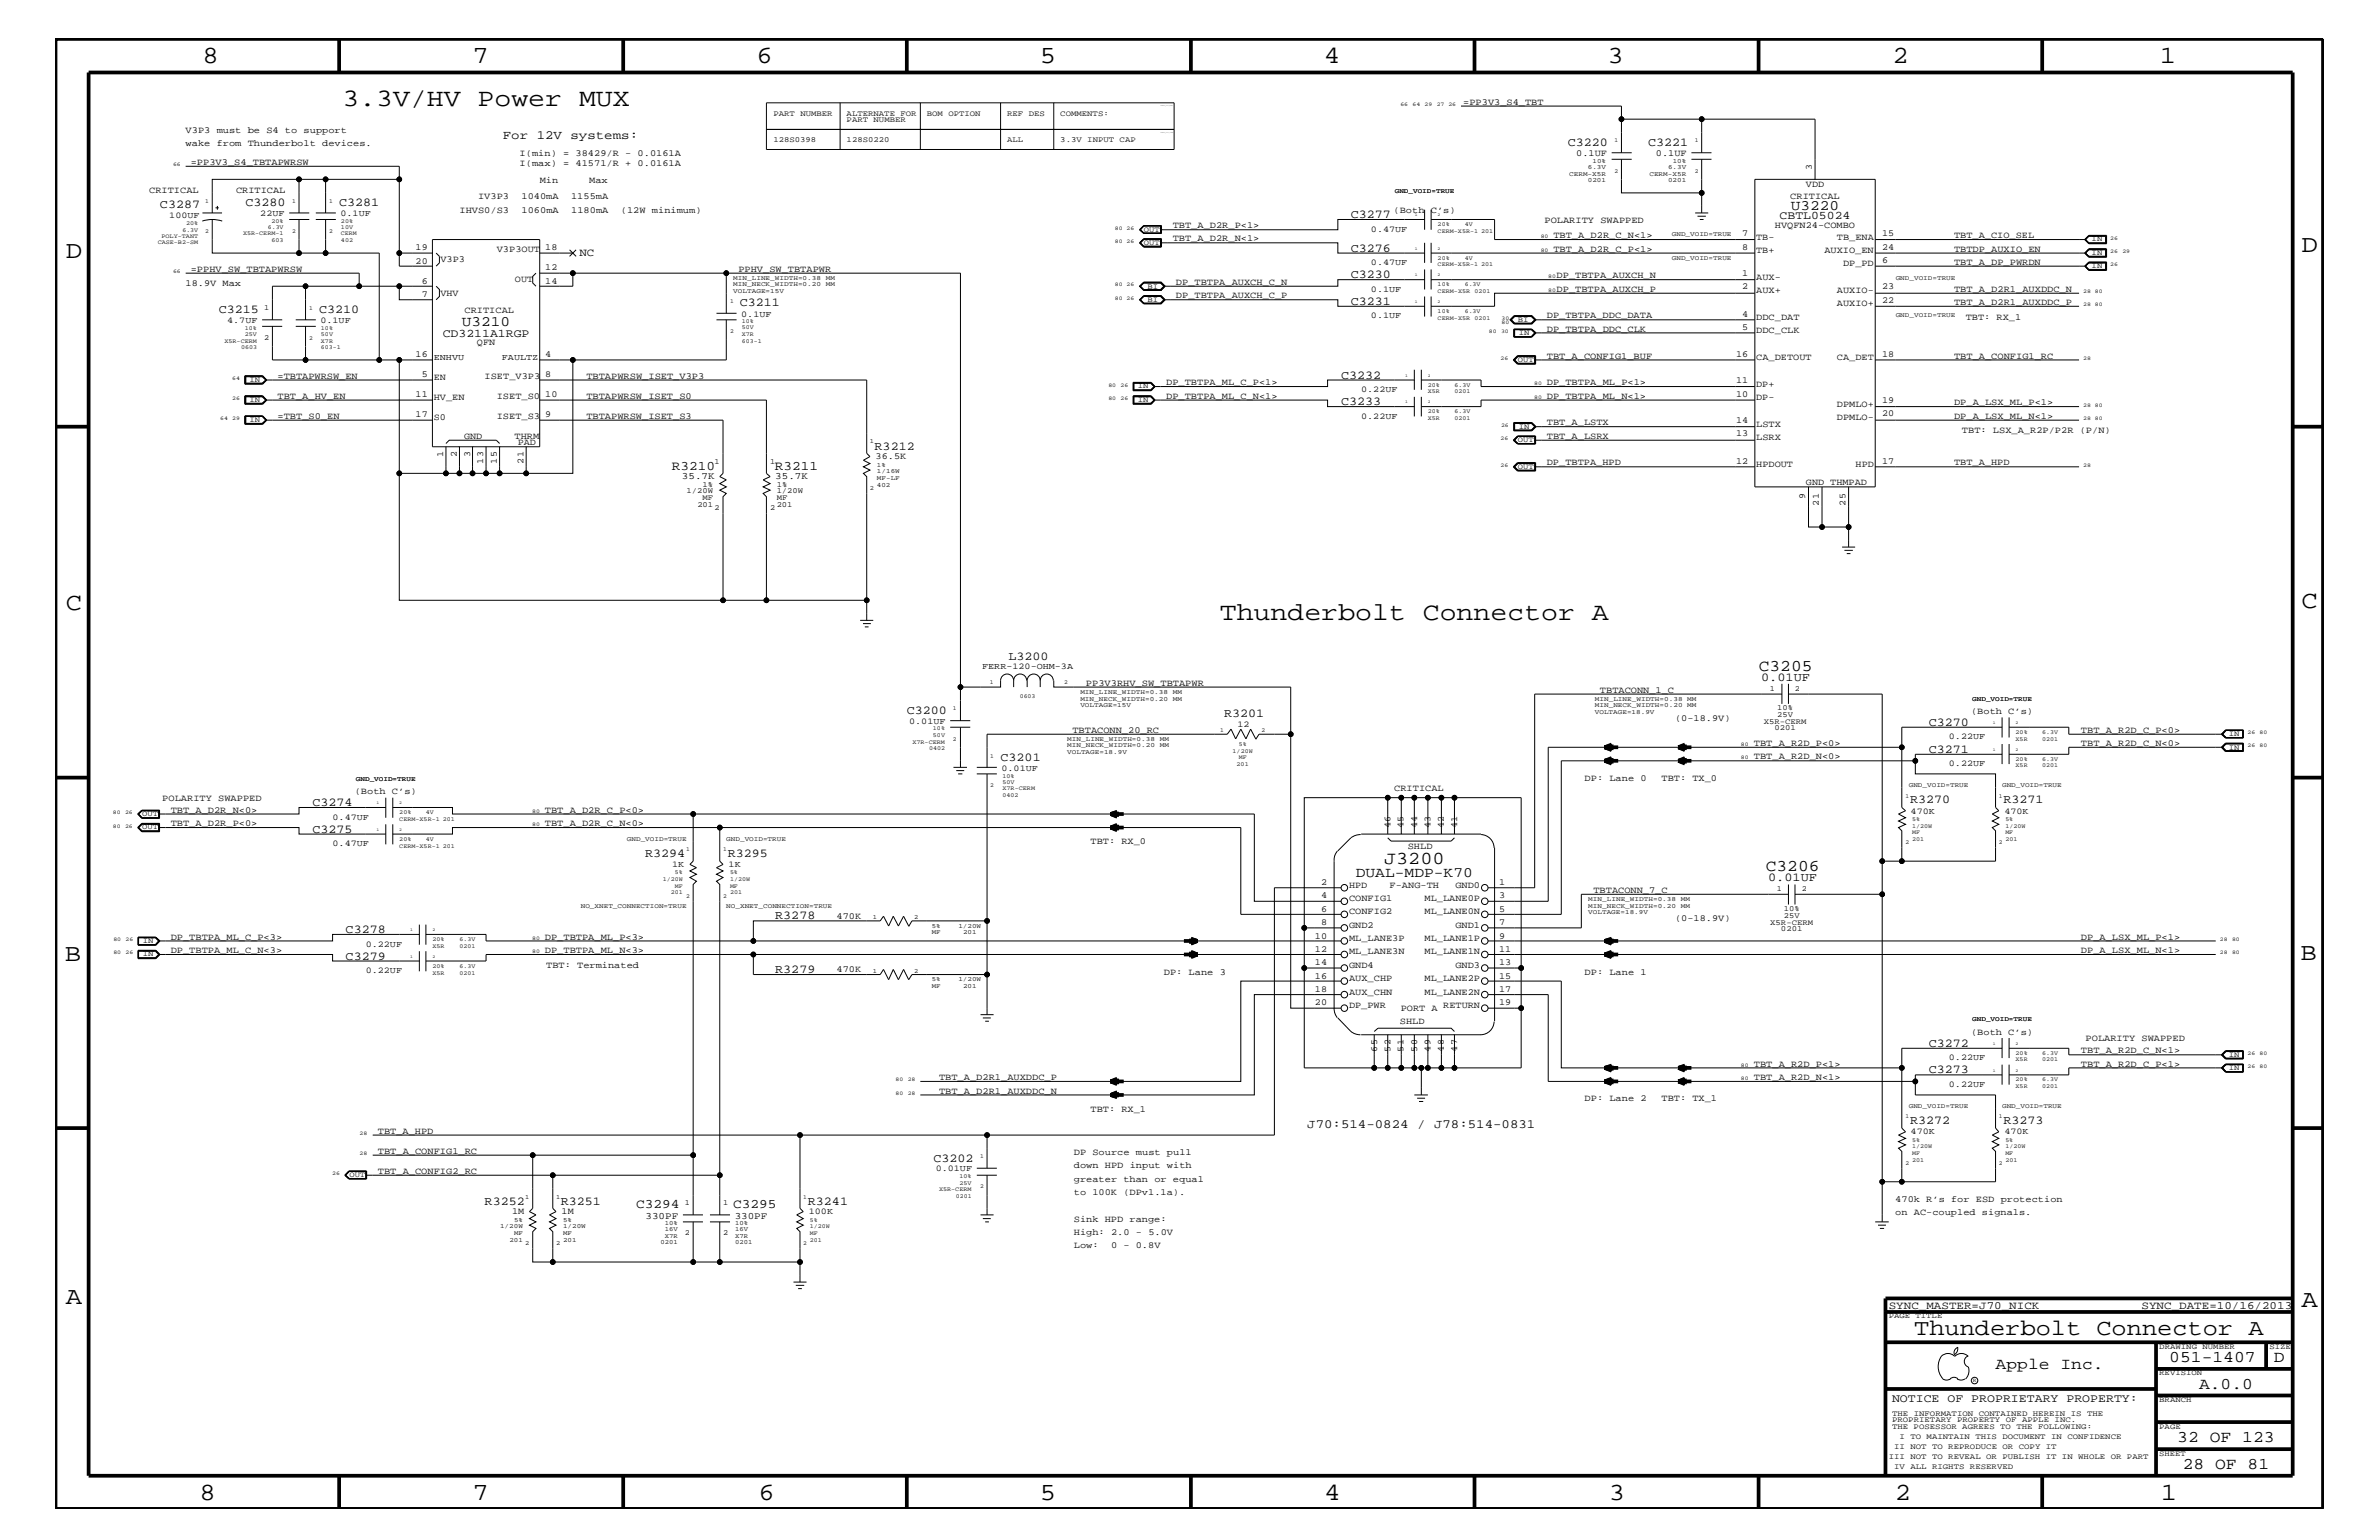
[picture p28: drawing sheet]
<svg xmlns="http://www.w3.org/2000/svg" width="432mm" height="279mm" viewBox="0 0 432 279" stroke-linecap="round" stroke-linejoin="round" font-family="sans-serif">
<defs><g id="words">
<g font-size="4.6">
<text x="62.1" y="19.2">3.3V/HV Power MUX</text>
<text x="221.4" y="112.6">Thunderbolt Connector A</text>
</g>
<g font-size="4.5">
<text x="36.7" y="11.5">8</text>
<text x="85.8" y="11.5">7</text>
<text x="137.3" y="11.5">6</text>
<text x="188.7" y="11.5">5</text>
<text x="240.3" y="11.5">4</text>
<text x="291.8" y="11.5">3</text>
<text x="343.5" y="11.5">2</text>
<text x="392" y="11.5">1</text>
<text x="11.9" y="46.8">D</text>
<text x="417.7" y="45.7">D</text>
<text x="11.9" y="110.6">C</text>
<text x="417.7" y="110.3">C</text>
<text x="11.8" y="174.3">B</text>
<text x="417.6" y="174.2">B</text>
<text x="11.9" y="236.7">A</text>
<text x="417.7" y="237.1">A</text>
<text x="36.2" y="272.1">8</text>
<text x="85.8" y="272.1">7</text>
<text x="137.7" y="272.1">6</text>
<text x="188.7" y="272.1">5</text>
<text x="240.4" y="272.1">4</text>
<text x="292" y="272.1">3</text>
<text x="343.9" y="272.1">2</text>
<text x="392.2" y="272.1">1</text>
</g>
<text font-size="4.1" x="347.4" y="242.3">Thunderbolt Connector A</text>
<text font-size="3.3" x="251.2" y="156.8">J3200</text>
<g font-size="3">
<text x="319.2" y="121.7">C3205</text>
<text x="320.5" y="158">C3206</text>
<text x="362.2" y="248.4">Apple Inc.</text>
<text x="393.7" y="247.1">051-1407</text>
<text x="399.2" y="252">A.0.0</text>
<text x="412.7" y="247.1">D</text>
<text x="395.2" y="261.6">32 OF 123</text>
<text x="396.2" y="266.6">28 OF 81</text>
</g>
<g font-size="2.6">
<text x="325" y="38">U3220</text>
<text x="83.8" y="59.2">U3210</text>
<text x="246.1" y="159.2">DUAL-MDP-K70</text>
</g>
<g font-size="2.4">
<text x="121.9" y="85.2">R3210</text>
<text x="140.6" y="85.2">R3211</text>
<text x="115.5" y="219.2">C3294</text>
<text x="133.1" y="219.2">C3295</text>
</g>
<g font-size="2.3">
<text x="91.3" y="25.3">For 12V systems:</text>
<text x="237.3" y="204.7">J70:514-0824 / J78:514-0831</text>
</g>
<g font-size="2.2">
<text x="284.6" y="26.5">C3220</text>
<text x="299.1" y="26.5">C3221</text>
<text x="29" y="37.8">C3287</text>
<text x="44.5" y="37.4">C3280</text>
<text x="61.6" y="37.4">C3281</text>
<text x="245.2" y="39.6">C3277</text>
<text x="245.2" y="45.7">C3276</text>
<text x="245.2" y="50.5">C3230</text>
<text x="39.7" y="56.8">C3215</text>
<text x="57.9" y="56.8">C3210</text>
<text x="134.3" y="55.6">C3211</text>
<text x="245.2" y="55.3">C3231</text>
<text x="243.4" y="68.7">C3232</text>
<text x="243.4" y="73.5">C3233</text>
<text x="158.7" y="81.6">R3212</text>
<text x="183" y="119.7">L3200</text>
<text x="319.7" y="123.5">0.01UF</text>
<text x="164.6" y="129.6">C3200</text>
<text x="222.2" y="130.2">R3201</text>
<text x="350.1" y="131.7">C3270</text>
<text x="350.1" y="136.6">C3271</text>
<text x="181.6" y="138">C3201</text>
<text x="56.7" y="146.2">C3274</text>
<text x="346.7" y="145.7">R3270</text>
<text x="363.6" y="145.7">R3271</text>
<text x="56.7" y="151.1">C3275</text>
<text x="117.1" y="155.5">R3294</text>
<text x="132.1" y="155.5">R3295</text>
<text x="320.9" y="159.9">0.01UF</text>
<text x="140.7" y="166.7">R3278</text>
<text x="62.7" y="169.3">C3278</text>
<text x="62.7" y="174.2">C3279</text>
<text x="140.7" y="176.5">R3279</text>
<text x="350.1" y="189.9">C3272</text>
<text x="350.1" y="194.8">C3273</text>
<text x="346.7" y="204">R3272</text>
<text x="363.6" y="204">R3273</text>
<text x="169.4" y="210.8">C3202</text>
<text x="88" y="218.6">R3252</text>
<text x="101.8" y="218.6">R3251</text>
<text x="146.6" y="218.6">R3241</text>
</g>
<g font-size="2.1">
<text x="323" y="39.8">CBTL05024</text>
<text x="80.3" y="61.2">CD3211A1RGP</text>
<text x="343.4" y="254.4">NOTICE OF PROPRIETARY PROPERTY:</text>
</g>
<g font-size="2">
<text x="105.2" y="46.5">NC</text>
<text x="342.8" y="237.4">SYNC_MASTER=J70_NICK</text>
<text x="388.7" y="237.4">SYNC_DATE=10/16/2013</text>
</g>
<g font-size="1.8">
<text x="123.8" y="87">35.7K</text>
<text x="140.7" y="87">35.7K</text>
<text x="117.2" y="221.1">330PF</text>
<text x="133.3" y="221.1">330PF</text>
</g>
<g font-size="1.7">
<text x="265.6" y="19">=PP3V3_S4_TBT</text>
<text x="33.7" y="26.5">wake from Thunderbolt devices.</text>
<text x="33.7" y="24.1">V3P3 must be S4 to support</text>
<text x="34.6" y="29.9">=PP3V3_S4_TBTAPWRSW</text>
<text x="94.3" y="28.3">I(min) = 38429/R - 0.0161A</text>
<text x="286.1" y="28.3">0.1UF</text>
<text x="300.6" y="28.3">0.1UF</text>
<text x="27.1" y="35">CRITICAL</text>
<text x="42.8" y="35">CRITICAL</text>
<text x="94.3" y="30.2">I(max) = 41571/R + 0.0161A</text>
<text x="98" y="33.1">Min</text>
<text x="106.9" y="33.1">Max</text>
<text x="327.8" y="34">VDD</text>
<text x="328.8" y="30.8" transform="rotate(-90 328.8 30.8)">3</text>
<text x="83.4" y="38.6">IHVS0/S3</text>
<text x="86.8" y="36.2">IV3P3</text>
<text x="94.7" y="36.2">1040mA</text>
<text x="94.7" y="38.6">1060mA</text>
<text x="103.7" y="36.2">1155mA</text>
<text x="103.7" y="38.6">1180mA</text>
<text x="112.7" y="38.6">(12W minimum)</text>
<text x="212.9" y="41.4">TBT_A_D2R_P&lt;1&gt;</text>
<text x="252.9" y="38.6">(Both C’s)</text>
<text x="280.3" y="40.4">POLARITY SWAPPED</text>
<text x="322.2" y="41.3">HVQFN24-COMBO</text>
<text x="325" y="36.2">CRITICAL</text>
<text x="75.4" y="45.4">19</text>
<text x="75.4" y="47.9">20</text>
<text x="79.9" y="47.6">V3P3</text>
<text x="90.2" y="45.7">V3P3OUT</text>
<text x="99" y="45.4">18</text>
<text x="212.9" y="43.8">TBT_A_D2R_N&lt;1&gt;</text>
<text x="281.9" y="45.7">TBT_A_D2R_C_P&lt;1&gt;</text>
<text x="281.9" y="43.2">TBT_A_D2R_C_N&lt;1&gt;</text>
<text x="316.2" y="42.9">7</text>
<text x="316.2" y="45.3">8</text>
<text x="318.8" y="45.9">TB+</text>
<text x="318.8" y="43.5">TB-</text>
<text x="331.1" y="45.9">AUXIO_EN</text>
<text x="333.4" y="43.5">TB_ENA</text>
<text x="341.6" y="47.7">6</text>
<text x="341.6" y="45.3">24</text>
<text x="341.6" y="42.9">15</text>
<text x="354.7" y="43.2">TBT_A_CIO_SEL</text>
<text x="354.7" y="45.7">TBTDP_AUXIO_EN</text>
<text x="33.7" y="51.9">18.9V Max</text>
<text x="34.6" y="49.3">=PPHV_SW_TBTAPWRSW</text>
<text x="76.5" y="51.5">6</text>
<text x="76.5" y="53.9">7</text>
<text x="79.9" y="53.6">VHV</text>
<text x="93.5" y="51.3">OUT</text>
<text x="99" y="51.5">14</text>
<text x="99" y="49.1">12</text>
<text x="134" y="49.3">PPHV_SW_TBTAPWR</text>
<text x="213.4" y="51.7">DP_TBTPA_AUXCH_C_N</text>
<text x="282.5" y="52.9">DP_TBTPA_AUXCH_P</text>
<text x="282.5" y="50.5">DP_TBTPA_AUXCH_N</text>
<text x="316.2" y="50.2">1</text>
<text x="316.2" y="52.5">2</text>
<text x="318.8" y="53.2">AUX+</text>
<text x="318.8" y="50.7">AUX-</text>
<text x="333.4" y="53.2">AUXIO-</text>
<text x="334.5" y="48.3">DP_PD</text>
<text x="341.6" y="52.5">23</text>
<text x="354.7" y="48">TBT_A_DP_PWRDN</text>
<text x="354.7" y="52.9">TBT_A_D2R1_AUXDDC_N</text>
<text x="84.3" y="56.8">CRITICAL</text>
<text x="213.4" y="54.1">DP_TBTPA_AUXCH_C_P</text>
<text x="280.8" y="57.8">DP_TBTPA_DDC_DATA</text>
<text x="316.2" y="59.8">5</text>
<text x="316.2" y="57.4">4</text>
<text x="318.8" y="58">DDC_DAT</text>
<text x="333.4" y="55.6">AUXIO+</text>
<text x="341.6" y="55">22</text>
<text x="354.7" y="55.3">TBT_A_D2R1_AUXDDC_P</text>
<text x="356.8" y="58">TBT: RX_1</text>
<text x="75.4" y="64.8">16</text>
<text x="86.6" y="62.6">QFN</text>
<text x="99" y="64.8">4</text>
<text x="280.8" y="60.2">DP_TBTPA_DDC_CLK</text>
<text x="280.8" y="65.1">TBT_A_CONFIG1_BUF</text>
<text x="315.1" y="64.7">16</text>
<text x="318.8" y="65.3">CA_DETOUT</text>
<text x="318.8" y="60.4">DDC_CLK</text>
<text x="333.4" y="65.3">CA_DET</text>
<text x="341.6" y="64.7">18</text>
<text x="354.7" y="65.1">TBT_A_CONFIG1_RC</text>
<text x="50.4" y="68.7">=TBTAPWRSW_EN</text>
<text x="76.5" y="68.4">5</text>
<text x="78.7" y="68.9">EN</text>
<text x="88" y="68.8">ISET_V3P3</text>
<text x="99" y="68.4">8</text>
<text x="106.4" y="68.7">TBTAPWRSW_ISET_V3P3</text>
<text x="211.7" y="69.9">DP_TBTPA_ML_C_P&lt;1&gt;</text>
<text x="280.8" y="69.9">DP_TBTPA_ML_P&lt;1&gt;</text>
<text x="315.1" y="69.5">11</text>
<text x="315.1" y="72">10</text>
<text x="318.8" y="70.1">DP+</text>
<text x="50.4" y="76">=TBT_S0_EN</text>
<text x="50.4" y="72.3">TBT_A_HV_EN</text>
<text x="75.4" y="72.1">11</text>
<text x="75.4" y="75.7">17</text>
<text x="78.7" y="72.6">HV_EN</text>
<text x="78.7" y="76.2">S0</text>
<text x="90.2" y="72.4">ISET_S0</text>
<text x="90.2" y="76.1">ISET_S3</text>
<text x="99" y="72.1">10</text>
<text x="99" y="75.7">9</text>
<text x="106.4" y="72.3">TBTAPWRSW_ISET_S0</text>
<text x="106.4" y="76">TBTAPWRSW_ISET_S3</text>
<text x="211.7" y="72.3">DP_TBTPA_ML_C_N&lt;1&gt;</text>
<text x="280.8" y="72.3">DP_TBTPA_ML_N&lt;1&gt;</text>
<text x="280.8" y="77.2">TBT_A_LSTX</text>
<text x="315.1" y="76.8">14</text>
<text x="318.8" y="77.4">LSTX</text>
<text x="318.8" y="72.6">DP-</text>
<text x="333.4" y="73.8">DPMLO+</text>
<text x="333.4" y="76.2">DPMLO-</text>
<text x="341.6" y="73.2">19</text>
<text x="341.6" y="75.6">20</text>
<text x="354.7" y="73.5">DP_A_LSX_ML_P&lt;1&gt;</text>
<text x="354.7" y="76">DP_A_LSX_ML_N&lt;1&gt;</text>
<text x="80.4" y="83" transform="rotate(-90 80.4 83)">1</text>
<text x="82.9" y="83" transform="rotate(-90 82.9 83)">2</text>
<text x="84.2" y="79.6">GND</text>
<text x="85.3" y="83" transform="rotate(-90 85.3 83)">3</text>
<text x="93.4" y="79.6">THRM</text>
<text x="94" y="80.8">PAD</text>
<text x="158.9" y="83.3">36.5K</text>
<text x="280.8" y="79.6">TBT_A_LSRX</text>
<text x="315.1" y="79.2">13</text>
<text x="318.8" y="79.9">LSRX</text>
<text x="356.1" y="78.6">TBT: LSX_A_R2P/P2R (P/N)</text>
<text x="87.7" y="84.1" transform="rotate(-90 87.7 84.1)">13</text>
<text x="90.2" y="84.1" transform="rotate(-90 90.2 84.1)">15</text>
<text x="95" y="84.1" transform="rotate(-90 95 84.1)">21</text>
<text x="280.8" y="84.4">DP_TBTPA_HPD</text>
<text x="315.1" y="84.1">12</text>
<text x="318.8" y="84.7">HPDOUT</text>
<text x="327.8" y="88.1">GND THMPAD</text>
<text x="336.8" y="84.7">HPD</text>
<text x="341.6" y="84.1">17</text>
<text x="354.7" y="84.4">TBT_A_HPD</text>
<text x="327.7" y="90.6" transform="rotate(-90 327.7 90.6)">9</text>
<text x="330.1" y="91.7" transform="rotate(-90 330.1 91.7)">21</text>
<text x="334.9" y="91.7" transform="rotate(-90 334.9 91.7)">25</text>
<text x="197.1" y="124.4">PP3V3RHV_SW_TBTAPWR</text>
<text x="290.4" y="125.7">TBTACONN_1_C</text>
<text x="304" y="130.8">(0-18.9V)</text>
<text x="357.8" y="129.6">(Both C’s)</text>
<text x="194.6" y="133">TBTACONN_20_RC</text>
<text x="318.3" y="135.3">TBT_A_R2D_P&lt;0&gt;</text>
<text x="318.3" y="137.8">TBT_A_R2D_N&lt;0&gt;</text>
<text x="377.7" y="133">TBT_A_R2D_C_P&lt;0&gt;</text>
<text x="377.7" y="135.3">TBT_A_R2D_C_N&lt;0&gt;</text>
<text x="253.1" y="143.5">CRITICAL</text>
<text x="287.6" y="141.7">DP: Lane 0</text>
<text x="301.6" y="141.7">TBT: TX_0</text>
<text x="29.5" y="145.3">POLARITY SWAPPED</text>
<text x="31" y="147.5">TBT_A_D2R_N&lt;0&gt;</text>
<text x="31" y="149.9">TBT_A_D2R_P&lt;0&gt;</text>
<text x="64.4" y="144">(Both C’s)</text>
<text x="98.9" y="149.9">TBT_A_D2R_C_N&lt;0&gt;</text>
<text x="98.9" y="147.5">TBT_A_D2R_C_P&lt;0&gt;</text>
<text x="198" y="153.2">TBT: RX_0</text>
<text x="252.4" y="150.2" transform="rotate(-90 252.4 150.2)">46</text>
<text x="254.8" y="150.2" transform="rotate(-90 254.8 150.2)">45</text>
<text x="255.5" y="154">SHLD</text>
<text x="257.2" y="150.2" transform="rotate(-90 257.2 150.2)">44</text>
<text x="259.7" y="150.2" transform="rotate(-90 259.7 150.2)">43</text>
<text x="262" y="150.2" transform="rotate(-90 262 150.2)">42</text>
<text x="264.5" y="150.2" transform="rotate(-90 264.5 150.2)">41</text>
<text x="239.8" y="160.6">2</text>
<text x="244.9" y="161.1">HPD</text>
<text x="252.2" y="161.1">F-ANG-TH</text>
<text x="264.2" y="161.1">GND0</text>
<text x="272.1" y="160.6">1</text>
<text x="289.2" y="162">TBTACONN_7_C</text>
<text x="151.8" y="166.7">470K</text>
<text x="239.8" y="163">4</text>
<text x="239.8" y="165.4">6</text>
<text x="239.8" y="167.8">8</text>
<text x="244.9" y="163.5">CONFIG1</text>
<text x="244.9" y="165.9">CONFIG2</text>
<text x="258.6" y="163.5">ML_LANE0P</text>
<text x="258.6" y="165.9">ML_LANE0N</text>
<text x="272.1" y="167.8">7</text>
<text x="272.1" y="165.4">5</text>
<text x="272.1" y="163">3</text>
<text x="304" y="167.1">(0-18.9V)</text>
<text x="31" y="170.5">DP_TBTPA_ML_C_P&lt;3&gt;</text>
<text x="31" y="172.9">DP_TBTPA_ML_C_N&lt;3&gt;</text>
<text x="98.9" y="170.5">DP_TBTPA_ML_P&lt;3&gt;</text>
<text x="98.9" y="172.9">DP_TBTPA_ML_N&lt;3&gt;</text>
<text x="238.7" y="170.3">10</text>
<text x="238.7" y="172.7">12</text>
<text x="244.9" y="168.3">GND2</text>
<text x="244.9" y="173.2">ML_LANE3N</text>
<text x="244.9" y="170.7">ML_LANE3P</text>
<text x="258.6" y="173.2">ML_LANE1N</text>
<text x="258.6" y="170.7">ML_LANE1P</text>
<text x="264.2" y="168.3">GND1</text>
<text x="272.1" y="172.7">11</text>
<text x="272.1" y="170.3">9</text>
<text x="377.7" y="172.9">DP_A_LSX_ML_N&lt;1&gt;</text>
<text x="377.7" y="170.5">DP_A_LSX_ML_P&lt;1&gt;</text>
<text x="99.1" y="175.6">TBT: Terminated</text>
<text x="151.8" y="176.3">470K</text>
<text x="211.2" y="176.8">DP: Lane 3</text>
<text x="238.7" y="175.1">14</text>
<text x="238.7" y="179.9">18</text>
<text x="238.7" y="177.6">16</text>
<text x="244.9" y="175.6">GND4</text>
<text x="244.9" y="178">AUX_CHP</text>
<text x="258.6" y="178">ML_LANE2P</text>
<text x="264.2" y="175.6">GND3</text>
<text x="272.1" y="175.1">13</text>
<text x="272.1" y="179.9">17</text>
<text x="272.1" y="177.6">15</text>
<text x="287.6" y="176.8">DP: Lane 1</text>
<text x="238.7" y="182.4">20</text>
<text x="244.9" y="182.9">DP_PWR</text>
<text x="244.9" y="180.5">AUX_CHN</text>
<text x="254.1" y="185.7">SHLD</text>
<text x="254.3" y="183.5">PORT A</text>
<text x="258.6" y="180.5">ML_LANE2N</text>
<text x="262" y="182.9">RETURN</text>
<text x="272.1" y="182.4">19</text>
<text x="249.9" y="190.8" transform="rotate(-90 249.9 190.8)">65</text>
<text x="252.4" y="190.8" transform="rotate(-90 252.4 190.8)">52</text>
<text x="254.8" y="190.8" transform="rotate(-90 254.8 190.8)">51</text>
<text x="257.2" y="190.8" transform="rotate(-90 257.2 190.8)">50</text>
<text x="259.7" y="190.8" transform="rotate(-90 259.7 190.8)">49</text>
<text x="262" y="190.8" transform="rotate(-90 262 190.8)">48</text>
<text x="264.5" y="190.8" transform="rotate(-90 264.5 190.8)">47</text>
<text x="357.8" y="187.7">(Both C’s)</text>
<text x="377.7" y="191.1">TBT_A_R2D_C_N&lt;1&gt;</text>
<text x="378.5" y="188.9">POLARITY SWAPPED</text>
<text x="170.4" y="195.9">TBT_A_D2R1_AUXDDC_P</text>
<text x="318.3" y="193.6">TBT_A_R2D_P&lt;1&gt;</text>
<text x="318.3" y="195.9">TBT_A_R2D_N&lt;1&gt;</text>
<text x="377.7" y="193.6">TBT_A_R2D_C_P&lt;1&gt;</text>
<text x="170.4" y="198.4">TBT_A_D2R1_AUXDDC_N</text>
<text x="198" y="201.7">TBT: RX_1</text>
<text x="287.6" y="199.8">DP: Lane 2</text>
<text x="301.6" y="199.8">TBT: TX_1</text>
<text x="68.6" y="209.3">TBT_A_CONFIG1_RC</text>
<text x="68.6" y="205.7">TBT_A_HPD</text>
<text x="194.9" y="209.6">DP Source must pull</text>
<text x="68.6" y="213">TBT_A_CONFIG2_RC</text>
<text x="194.9" y="214.4">greater than or equal</text>
<text x="194.9" y="211.9">down HPD input with</text>
<text x="93" y="220.3">1M</text>
<text x="101.9" y="220.3">1M</text>
<text x="194.9" y="216.9">to 100K (DPv1.1a).</text>
<text x="194.9" y="221.7">Sink HPD range:</text>
<text x="344" y="220.4">on AC-coupled signals.</text>
<text x="344" y="218">470k R’s for ESD protection</text>
<text x="194.9" y="224.1">High: 2.0 - 5.0V</text>
<text x="194.9" y="226.5">Low:</text>
<text x="201.7" y="226.5">0 - 0.8V</text>
</g>
<g font-size="1.6">
<text x="30.7" y="39.5">100UF</text>
<text x="47.2" y="39.2">22UF</text>
<text x="61.8" y="39.2">0.1UF</text>
<text x="248.8" y="42">0.47UF</text>
<text x="248.8" y="48">0.47UF</text>
<text x="248.8" y="52.9">0.1UF</text>
<text x="41.2" y="58.6">4.7UF</text>
<text x="58.2" y="58.6">0.1UF</text>
<text x="134.5" y="57.4">0.1UF</text>
<text x="248.8" y="57.8">0.1UF</text>
<text x="78.7" y="65.3">ENHVU</text>
<text x="91.1" y="65.3">FAULTZ</text>
<text x="247.1" y="71.1">0.22UF</text>
<text x="247.1" y="76">0.22UF</text>
<text x="178.3" y="121.4">FERR-120-OHM-3A</text>
<text x="165" y="131.3">0.01UF</text>
<text x="224.6" y="131.9">12</text>
<text x="353.7" y="134.1">0.22UF</text>
<text x="181.8" y="139.8">0.01UF</text>
<text x="353.7" y="139">0.22UF</text>
<text x="60.4" y="148.7">0.47UF</text>
<text x="346.8" y="147.6">470K</text>
<text x="363.8" y="147.6">470K</text>
<text x="60.4" y="153.5">0.47UF</text>
<text x="122" y="157.3">1K</text>
<text x="132.2" y="157.3">1K</text>
<text x="66.4" y="171.7">0.22UF</text>
<text x="66.4" y="176.6">0.22UF</text>
<text x="353.7" y="192.3">0.22UF</text>
<text x="353.7" y="197.2">0.22UF</text>
<text x="346.8" y="205.8">470K</text>
<text x="363.8" y="205.8">470K</text>
<text x="169.8" y="212.5">0.01UF</text>
<text x="146.8" y="220.3">100K</text>
</g>
<g font-size="1.4">
<text x="140.4" y="21">PART NUMBER</text>
<text x="153.7" y="22.2">PART NUMBER</text>
<text x="153.7" y="21">ALTERNATE FOR</text>
<text x="168.2" y="21">BOM OPTION</text>
<text x="182.8" y="21">REF DES</text>
<text x="192.4" y="21">COMMENTS:</text>
<text x="140.4" y="25.9">128S0398</text>
<text x="153.7" y="25.9">128S0220</text>
<text x="182.8" y="25.9">ALL</text>
<text x="192.4" y="25.9">3.3V INPUT CAP</text>
<text x="207.6" y="44.4">OUT</text>
<text x="207.6" y="42">OUT</text>
<text x="379.6" y="43.8">IN</text>
<text x="379.6" y="46.3">IN</text>
<text x="208.3" y="52.4">BI</text>
<text x="379.6" y="48.7">IN</text>
<text x="47.9" y="56.2">1</text>
<text x="208.3" y="54.7">BI</text>
<text x="275.5" y="58.4">BI</text>
<text x="47.9" y="61.7">2</text>
<text x="275.5" y="65.6">OUT</text>
<text x="275.7" y="60.8">IN</text>
<text x="45.3" y="69.3">IN</text>
<text x="206.5" y="70.5">IN</text>
<text x="45.3" y="72.9">IN</text>
<text x="45.3" y="76.6">IN</text>
<text x="206.5" y="72.9">IN</text>
<text x="275.7" y="77.8">IN</text>
<text x="275.5" y="80.2">OUT</text>
<text x="124.6" y="89.5">1/20W</text>
<text x="127.5" y="88.3">1%</text>
<text x="129.7" y="84.1">1</text>
<text x="139.8" y="84.1">1</text>
<text x="141" y="89.5">1/20W</text>
<text x="141" y="88.3">1%</text>
<text x="275.5" y="85">OUT</text>
<text x="126.6" y="92">201</text>
<text x="127.5" y="90.7">MF</text>
<text x="129.7" y="92.6">2</text>
<text x="139.8" y="92.6">2</text>
<text x="141" y="90.7">MF</text>
<text x="141" y="92">201</text>
<text x="321.2" y="125.3">1</text>
<text x="325.8" y="125.3">2</text>
<text x="320.1" y="131.3">X5R-CERM</text>
<text x="322.6" y="130.2">25V</text>
<text x="322.6" y="128.9">10%</text>
<text x="322.1" y="132.5">0201</text>
<text x="404.5" y="133.5">IN</text>
<text x="404.5" y="136">IN</text>
<text x="25.8" y="148.1">OUT</text>
<text x="25.8" y="150.5">OUT</text>
<text x="322.5" y="161.7">1</text>
<text x="327.1" y="161.7">2</text>
<text x="321.3" y="167.8">X5R-CERM</text>
<text x="323.8" y="165.3">10%</text>
<text x="323.8" y="166.5">25V</text>
<text x="25.9" y="171.1">IN</text>
<text x="25.9" y="173.5">IN</text>
<text x="323.3" y="168.9">0201</text>
<text x="404.5" y="191.7">IN</text>
<text x="404.5" y="194.2">IN</text>
<text x="63.4" y="213.6">OUT</text>
<text x="124.3" y="218.6">1</text>
<text x="131.2" y="218.6">1</text>
<text x="124.3" y="224.1">2</text>
<text x="131.2" y="224.1">2</text>
<text x="342.8" y="239.2">PAGE TITLE</text>
<text x="391.9" y="244.7">DRAWING NUMBER</text>
<text x="411.9" y="244.7">SIZE</text>
<text x="391.9" y="249.5">REVISION</text>
<text x="343.4" y="256.8">THE INFORMATION CONTAINED HEREIN IS THE</text>
<text x="391.9" y="254.4">BRANCH</text>
<text x="343.4" y="258">PROPRIETARY PROPERTY OF APPLE INC.</text>
<text x="343.4" y="259.3">THE POSESSOR AGREES TO THE FOLLOWING:</text>
<text x="343.8" y="262.9">II NOT TO REPRODUCE OR COPY IT</text>
<text x="344.8" y="261.1">I TO MAINTAIN THIS DOCUMENT IN CONFIDENCE</text>
<text x="391.9" y="259.3">PAGE</text>
<text x="342.8" y="264.7">III NOT TO REVEAL OR PUBLISH IT IN WHOLE OR PART</text>
<text x="343.8" y="266.6">IV ALL RIGHTS RESERVED</text>
<text x="391.9" y="264.1">SHEET</text>
</g>
<g font-size="1.2">
<text x="289.1" y="29.5">10%</text>
<text x="303.6" y="29.5">10%</text>
<text x="253.2" y="35">GND_VOID=TRUE</text>
<text x="284.8" y="31.9">CERM-X5R</text>
<text x="288.2" y="33">0201</text>
<text x="288.2" y="30.6">6.3V</text>
<text x="299.4" y="31.9">CERM-X5R</text>
<text x="302.8" y="33">0201</text>
<text x="302.8" y="30.6">6.3V</text>
<text x="303.4" y="47.1">GND_VOID=TRUE</text>
<text x="303.4" y="42.9">GND_VOID=TRUE</text>
<text x="133.1" y="51.9">MIN_NECK_WIDTH=0.20</text>
<text x="133.1" y="50.7">MIN_LINE_WIDTH=0.38</text>
<text x="133.1" y="53.2">VOLTAGE=15V</text>
<text x="149.9" y="51.9">MM</text>
<text x="149.9" y="50.7">MM</text>
<text x="344.1" y="50.7">GND_VOID=TRUE</text>
<text x="344.1" y="57.4">GND_VOID=TRUE</text>
<text x="157.9" y="80.5">1</text>
<text x="157.9" y="88.9">2</text>
<text x="159.2" y="88.3">402</text>
<text x="159.2" y="87.1">MF-LF</text>
<text x="159.2" y="84.7">1%</text>
<text x="159.2" y="85.9">1/16W</text>
<text x="196.1" y="125.9">MIN_LINE_WIDTH=0.38</text>
<text x="212.9" y="125.9">MM</text>
<text x="196.1" y="127.1">MIN_NECK_WIDTH=0.20</text>
<text x="196.1" y="128.3">VOLTAGE=15V</text>
<text x="212.9" y="127.1">MM</text>
<text x="289.5" y="128.3">MIN_NECK_WIDTH=0.20</text>
<text x="289.5" y="127.1">MIN_LINE_WIDTH=0.38</text>
<text x="289.5" y="129.6">VOLTAGE=18.9V</text>
<text x="306.3" y="128.3">MM</text>
<text x="306.3" y="127.1">MM</text>
<text x="358" y="127.1">GND_VOID=TRUE</text>
<text x="193.7" y="136.8">VOLTAGE=18.9V</text>
<text x="193.7" y="134.4">MIN_LINE_WIDTH=0.38</text>
<text x="193.7" y="135.6">MIN_NECK_WIDTH=0.20</text>
<text x="210.5" y="134.4">MM</text>
<text x="210.5" y="135.6">MM</text>
<text x="64.6" y="141.7">GND_VOID=TRUE</text>
<text x="346.5" y="142.9">GND_VOID=TRUE</text>
<text x="363.4" y="142.9">GND_VOID=TRUE</text>
<text x="113.8" y="152.6">GND_VOID=TRUE</text>
<text x="131.8" y="152.6">GND_VOID=TRUE</text>
<text x="105.4" y="164.7">NO_XNET_CONNECTION=TRUE</text>
<text x="131.8" y="164.7">NO_XNET_CONNECTION=TRUE</text>
<text x="158.4" y="166.7">1</text>
<text x="165.9" y="166.7">2</text>
<text x="288.3" y="164.7">MIN_NECK_WIDTH=0.20</text>
<text x="288.3" y="165.9">VOLTAGE=18.9V</text>
<text x="288.3" y="163.5">MIN_LINE_WIDTH=0.38</text>
<text x="305.1" y="164.7">MM</text>
<text x="305.1" y="163.5">MM</text>
<text x="169.1" y="168.3">5%</text>
<text x="169.1" y="169.5">MF</text>
<text x="173.9" y="168.3">1/20W</text>
<text x="174.8" y="169.5">201</text>
<text x="158.4" y="176.5">1</text>
<text x="165.9" y="176.5">2</text>
<text x="169.1" y="178">5%</text>
<text x="169.1" y="179.3">MF</text>
<text x="173.9" y="178">1/20W</text>
<text x="174.8" y="179.3">201</text>
<text x="358" y="185.3">GND_VOID=TRUE</text>
<text x="346.5" y="201">GND_VOID=TRUE</text>
<text x="363.4" y="201">GND_VOID=TRUE</text>
<text x="93.3" y="221.7">5%</text>
<text x="95.3" y="217.5">1</text>
<text x="100.9" y="217.5">1</text>
<text x="102.2" y="221.7">5%</text>
<text x="90.8" y="222.9">1/20W</text>
<text x="92.5" y="225.3">201</text>
<text x="93.3" y="224.1">MF</text>
<text x="95.3" y="225.9">2</text>
<text x="100.9" y="225.9">2</text>
<text x="102.2" y="225.3">201</text>
<text x="102.2" y="224.1">MF</text>
<text x="102.2" y="222.9">1/20W</text>
<text x="119.9" y="225.7">0201</text>
<text x="120.6" y="224.6">X7R</text>
<text x="120.6" y="223.4">16V</text>
<text x="120.6" y="222.3">10%</text>
<text x="133.4" y="224.6">X7R</text>
<text x="133.4" y="223.4">16V</text>
<text x="133.4" y="222.3">10%</text>
<text x="133.4" y="225.7">0201</text>
</g>
<g font-size="1.1">
<text x="293" y="25.9">1</text>
<text x="307.6" y="25.9">1</text>
<text x="293" y="31.4">2</text>
<text x="307.6" y="31.4">2</text>
<text x="33.8" y="40.8">20%</text>
<text x="37.3" y="36.8">1</text>
<text x="48.6" y="41.5">6.3V</text>
<text x="49.3" y="40.4">20%</text>
<text x="53" y="36.8">1</text>
<text x="59.8" y="36.8">1</text>
<text x="61.9" y="40.4">20%</text>
<text x="61.9" y="41.5">10V</text>
<text x="260.9" y="41">20%</text>
<text x="265.9" y="41">4V</text>
<text x="28.6" y="44.3">CASE-B2-SM</text>
<text x="29.3" y="43.1">POLY-TANT</text>
<text x="33.1" y="42">6.3V</text>
<text x="37.3" y="42.3">2</text>
<text x="44.1" y="42.7">X5R-CERM-1</text>
<text x="49.3" y="44">603</text>
<text x="53" y="42.3">2</text>
<text x="59.8" y="42.3">2</text>
<text x="61.9" y="44">402</text>
<text x="61.9" y="42.7">CERM</text>
<text x="260.9" y="42.3">CERM-X5R-1</text>
<text x="260.9" y="47.1">20%</text>
<text x="265.9" y="47.1">4V</text>
<text x="268.8" y="42.3">201</text>
<text x="260.9" y="48.3">CERM-X5R-1</text>
<text x="260.9" y="53.2">CERM-X5R 0201</text>
<text x="260.9" y="51.9">10%</text>
<text x="265.9" y="51.9">6.3V</text>
<text x="268.8" y="48.3">201</text>
<text x="44.4" y="59.8">10%</text>
<text x="56.1" y="56.2">1</text>
<text x="58.3" y="59.8">10%</text>
<text x="132.5" y="55">1</text>
<text x="134.6" y="59.7">50V</text>
<text x="134.6" y="58.6">10%</text>
<text x="260.9" y="58">CERM-X5R 0201</text>
<text x="260.9" y="56.8">10%</text>
<text x="265.9" y="56.8">6.3V</text>
<text x="40.7" y="62.2">X5R-CERM</text>
<text x="43.8" y="63.4">0603</text>
<text x="44.4" y="60.9">25V</text>
<text x="56.1" y="61.7">2</text>
<text x="58.3" y="62.2">X7R</text>
<text x="58.3" y="60.9">50V</text>
<text x="58.3" y="63.4">603-1</text>
<text x="132.5" y="60.4">2</text>
<text x="134.6" y="62.2">603-1</text>
<text x="134.6" y="60.9">X7R</text>
<text x="259.2" y="71.3">X5R</text>
<text x="259.2" y="70.1">20%</text>
<text x="264" y="70.1">6.3V</text>
<text x="264" y="71.3">0201</text>
<text x="259.2" y="76.2">X5R</text>
<text x="259.2" y="75">20%</text>
<text x="264" y="75">6.3V</text>
<text x="264" y="76.2">0201</text>
<text x="179.7" y="124.1">1</text>
<text x="193.1" y="124.1">2</text>
<text x="173" y="128.9">1</text>
<text x="185.1" y="126.6">0603</text>
<text x="165.6" y="134.9">X7R-CERM</text>
<text x="168.7" y="136.1">0402</text>
<text x="169.3" y="133.6">50V</text>
<text x="169.3" y="132.5">10%</text>
<text x="173" y="134.4">2</text>
<text x="179.7" y="137.4">1</text>
<text x="221.5" y="132.8">1</text>
<text x="223.7" y="136.6">1/20W</text>
<text x="224.8" y="135.3">5%</text>
<text x="224.8" y="137.8">MF</text>
<text x="228.9" y="132.8">2</text>
<text x="365.8" y="133.2">20%</text>
<text x="365.8" y="134.4">X5R</text>
<text x="370.7" y="134.4">0201</text>
<text x="370.7" y="133.2">6.3V</text>
<text x="179.7" y="142.9">2</text>
<text x="181.9" y="143.4">X7R-CERM</text>
<text x="181.9" y="142.2">50V</text>
<text x="181.9" y="141.1">10%</text>
<text x="224.5" y="139">201</text>
<text x="365.8" y="138">20%</text>
<text x="365.8" y="139.2">X5R</text>
<text x="370.7" y="139.2">0201</text>
<text x="370.7" y="138">6.3V</text>
<text x="72.5" y="147.7">20%</text>
<text x="72.5" y="149">CERM-X5R-1</text>
<text x="77.3" y="147.7">4V</text>
<text x="80.3" y="149">201</text>
<text x="181.9" y="144.6">0402</text>
<text x="345.9" y="144.7">1</text>
<text x="347" y="149">5%</text>
<text x="362.8" y="144.7">1</text>
<text x="364" y="149">5%</text>
<text x="72.5" y="153.8">CERM-X5R-1</text>
<text x="72.5" y="152.6">20%</text>
<text x="77.3" y="152.6">4V</text>
<text x="80.3" y="153.8">201</text>
<text x="124.5" y="154.4">1</text>
<text x="131.2" y="154.4">1</text>
<text x="345.9" y="153.2">2</text>
<text x="347" y="151.3">MF</text>
<text x="347" y="152.6">201</text>
<text x="347" y="150.1">1/20W</text>
<text x="362.8" y="153.2">2</text>
<text x="364" y="151.3">MF</text>
<text x="364" y="152.6">201</text>
<text x="364" y="150.1">1/20W</text>
<text x="120.3" y="159.9">1/20W</text>
<text x="122.5" y="158.6">5%</text>
<text x="122.5" y="161.1">MF</text>
<text x="132.5" y="158.6">5%</text>
<text x="132.5" y="161.1">MF</text>
<text x="132.5" y="159.9">1/20W</text>
<text x="121.8" y="162.2">201</text>
<text x="124.5" y="162.8">2</text>
<text x="131.2" y="162.8">2</text>
<text x="132.5" y="162.2">201</text>
<text x="78.5" y="170.7">20%</text>
<text x="78.5" y="172">X5R</text>
<text x="83.4" y="172">0201</text>
<text x="83.4" y="170.7">6.3V</text>
<text x="78.5" y="175.6">20%</text>
<text x="78.5" y="176.8">X5R</text>
<text x="83.4" y="176.8">0201</text>
<text x="83.4" y="175.6">6.3V</text>
<text x="365.8" y="191.4">20%</text>
<text x="370.7" y="191.4">6.3V</text>
<text x="365.8" y="192.6">X5R</text>
<text x="365.8" y="196.2">20%</text>
<text x="365.8" y="197.4">X5R</text>
<text x="370.7" y="192.6">0201</text>
<text x="370.7" y="197.4">0201</text>
<text x="370.7" y="196.2">6.3V</text>
<text x="345.9" y="202.9">1</text>
<text x="362.8" y="202.9">1</text>
<text x="347" y="207.1">5%</text>
<text x="347" y="208.3">1/20W</text>
<text x="347" y="209.6">MF</text>
<text x="364" y="207.1">5%</text>
<text x="364" y="209.6">MF</text>
<text x="364" y="208.3">1/20W</text>
<text x="174.2" y="213.8">10%</text>
<text x="174.2" y="214.9">25V</text>
<text x="177.9" y="215.6">2</text>
<text x="177.9" y="210.2">1</text>
<text x="345.9" y="211.4">2</text>
<text x="347" y="210.8">201</text>
<text x="362.8" y="211.4">2</text>
<text x="364" y="210.8">201</text>
<text x="145.8" y="217.5">1</text>
<text x="147" y="221.7">5%</text>
<text x="170.4" y="216.1">X5R-CERM</text>
<text x="173.5" y="217.3">0201</text>
<text x="145.8" y="225.9">2</text>
<text x="147" y="222.9">1/20W</text>
<text x="147" y="224.1">MF</text>
<text x="147" y="225.3">201</text>
</g>
<g font-size="1">
<text x="254.2" y="19.2">66</text>
<text x="256.4" y="19.2">64</text>
<text x="258.6" y="19.2">29</text>
<text x="260.8" y="19.2">27 26</text>
<text x="31.4" y="30.2">66</text>
<text x="202.4" y="41.7">80 26</text>
<text x="202.4" y="44.1">80 26</text>
<text x="279.7" y="45.7">80</text>
<text x="279.7" y="43.2">80</text>
<text x="383" y="43.5">26</text>
<text x="383" y="45.9">26</text>
<text x="385.2" y="45.9">29</text>
<text x="31.4" y="49.6">66</text>
<text x="202.4" y="51.9">80 26</text>
<text x="281" y="50.5">80</text>
<text x="281" y="52.9">80</text>
<text x="378.1" y="53.2">28 80</text>
<text x="383" y="48.3">26</text>
<text x="202.4" y="54.4">80 26</text>
<text x="272.5" y="58">30</text>
<text x="272.5" y="58.9">80</text>
<text x="378.1" y="55.6">28 80</text>
<text x="270.3" y="60.4">80</text>
<text x="272.4" y="65.3">26</text>
<text x="272.5" y="60.4">30</text>
<text x="378.1" y="65.3">28</text>
<text x="42.2" y="68.9">64</text>
<text x="201.2" y="70.1">80</text>
<text x="203.4" y="70.1">26</text>
<text x="278.5" y="69.9">80</text>
<text x="40" y="76.2">64</text>
<text x="42.2" y="72.6">26</text>
<text x="42.2" y="76.2">29</text>
<text x="201.2" y="72.6">80</text>
<text x="203.4" y="72.6">26</text>
<text x="272.5" y="77.4">26</text>
<text x="278.5" y="72.3">80</text>
<text x="378.1" y="73.8">28 80</text>
<text x="378.1" y="76.2">28 80</text>
<text x="272.4" y="79.9">26</text>
<text x="272.4" y="84.7">26</text>
<text x="378.1" y="84.7">28</text>
<text x="316" y="135.3">80</text>
<text x="316" y="137.8">80</text>
<text x="407.9" y="133.2">26</text>
<text x="407.9" y="135.6">26</text>
<text x="410.1" y="133.2">80</text>
<text x="410.1" y="135.6">80</text>
<text x="20.5" y="147.7">80</text>
<text x="22.7" y="147.7">26</text>
<text x="96.6" y="149.9">80</text>
<text x="96.6" y="147.5">80</text>
<text x="20.5" y="150.1">80</text>
<text x="22.7" y="150.1">26</text>
<text x="20.6" y="170.7">80</text>
<text x="20.6" y="173.2">80</text>
<text x="22.8" y="170.7">26</text>
<text x="22.8" y="173.2">26</text>
<text x="96.6" y="170.5">80</text>
<text x="96.6" y="172.9">80</text>
<text x="402.9" y="173.2">28</text>
<text x="402.9" y="170.7">28</text>
<text x="405.1" y="173.2">80</text>
<text x="405.1" y="170.7">80</text>
<text x="407.9" y="191.4">26</text>
<text x="410.1" y="191.4">80</text>
<text x="162.6" y="196.2">80</text>
<text x="164.8" y="196.2">28</text>
<text x="316" y="193.6">80</text>
<text x="316" y="195.9">80</text>
<text x="407.9" y="193.7">26</text>
<text x="410.1" y="193.7">80</text>
<text x="162.6" y="198.7">80</text>
<text x="164.8" y="198.7">28</text>
<text x="65.3" y="205.9">28</text>
<text x="65.3" y="209.6">28</text>
<text x="60.3" y="213.2">26</text>
<text x="358.1" y="250.7">R</text>
</g>
<g font-size=".8">
<text x="256.8" y="39.2">1</text>
<text x="260.9" y="39.2">2</text>
<text x="256.8" y="45.3">1</text>
<text x="260.9" y="45.3">2</text>
<text x="256.8" y="50.2">1</text>
<text x="260.9" y="50.2">2</text>
<text x="256.8" y="55">1</text>
<text x="260.9" y="55">2</text>
<text x="255" y="68.4">1</text>
<text x="259.2" y="68.4">2</text>
<text x="255" y="73.2">1</text>
<text x="259.2" y="73.2">2</text>
<text x="361.7" y="131.3">1</text>
<text x="365.8" y="131.3">2</text>
<text x="361.7" y="136.2">1</text>
<text x="365.8" y="136.2">2</text>
<text x="68.3" y="145.9">1</text>
<text x="72.5" y="145.9">2</text>
<text x="68.3" y="150.7">1</text>
<text x="72.5" y="150.7">2</text>
<text x="74.4" y="168.9">1</text>
<text x="74.4" y="173.8">1</text>
<text x="78.5" y="168.9">2</text>
<text x="78.5" y="173.8">2</text>
<text x="361.7" y="189.5">1</text>
<text x="365.8" y="189.5">2</text>
<text x="361.7" y="194.4">1</text>
<text x="365.8" y="194.4">2</text>
</g>
</g></defs>
<g fill="none" stroke="#000" stroke-width=".18">
<path d="M139.1 18.7h74v8.4h-74zM152.5 18.7v8.4M167 18.7v8.4M181.6 18.7v8.4M191.3 18.7v8.4M265.2 19.2h29.1v2.4M33.7 30.2h38.8v18.1h6M36.7 38.6h3.6M38.5 39.8v6.1h15.8v-6.1M39.1 37.7h.6M39.5 37.4v.6M52.5 39.8h3.6"/>
<path d="M52.5 38.6h3.6M54.3 32.5h-15.8v6.1M57.3 39.8h3.7M57.3 38.6h3.7M59.1 39.8v6.1h9.7v19.4h-13.3v-6.1M59.1 32.5h-4.8v6.1M59.1 32.5v6.1M59.1 32.5h13.4M139.1 23.5h74M258.6 39.8h-15.8v1.9h-32.1M258.6 38v3.7M259.8 39.8h11.5v3.7h47.2"/>
<path d="M259.8 38v3.7M292.5 28.9h3.7M292.5 27.7h3.7M294.3 28.9v6.1h14.6v-6.1M307 28.9h3.6M307 27.7h3.6M307.7 38.6h2.3M308.1 39.2h1.5M308.5 39.8h.7M308.9 21.6h-14.6v6.1M308.9 21.6v6.1M308.9 35v3.6"/>
<path d="M308.9 21.6h20.5v10.9M318.5 32.5h21.9v55.8h-21.9zM33.7 49.6h31.5v2.3M36.7 40.1a5.8 5.8 0 0 1 3.6 0M47.6 59.2h3.6M47.6 58h3.6M49.4 59.2v6.1h6.1M53.7 59.2h3.6M53.7 58h3.6M54.3 45.9h4.8M55.5 51.9v6.1M72.5 45.9h6"/>
<path d="M72.5 51.9h-23.1v6.1M78.5 51.9h-6v2.5h6M78.5 43.5h19.5v37.6h-19.5zM79.2 51.9l.6 .6v1.3l-.6 .6M79.2 45.9l.6 .6v1.2l-.6 .6M97.3 49.6l-.6 .6v1.1l.6 .6M98 49.6h6v2.3h-6M98 45.9h6M103.4 45.3l1.2 1.2M104 49.6h27.8v7.2M104.6 45.3l-1.2 1.2M130 58h3.7"/>
<path d="M130 56.8h3.7M131.8 49.6h42.5v75.1M131.8 58v7.3h-27.8M206.8 51.9l.8-.6h3.1l.7 .6-.7 .8h-3.1zM206.9 51.9l.7-.6h3.1l.6 .6-.6 .7h-3.1zM207.6 43.5h3.1v1.1h-3.1l-.6-.5zM207.6 41l-.6 .7 .6 .6M207.6 51.3l-.6 .6 .6 .6h3.1l.5-.6M207.6 51.2h3.1l.8 .7-.8 .8h-3.1l-.8-.8zM207.6 53.7h3.1l.6 .7-.6 .7h-3.1M207.6 53.7h3.1l.7 .7-.7 .7h-3.1M207.6 53.6h3.1l.8 .8-.8 .7h-3.1l-.8-.7z"/>
<path d="M207.6 53.7l-.8 .7 .8 .7M207.6 53.7l-.7 .7 .7 .7M207.6 43.3h3.2v1.5h-3.2l-.8-.7zM207.6 40.9h3.2v1.5h-3.2l-.8-.7zM207.6 43.4h3.1v1.4M207.6 43.4l-.8 .7M207.6 43.4l-.7 .7 .7 .6h3.1M207.6 41l-.7 .7 .7 .6M207.6 42.3h3.1M207.6 41h3.1M210.7 44.1h32.1v1.8h15.8M210.7 41v1.3"/>
<path d="M210.7 40.9v1.5M211.2 54.4l-.5 .6h-3.1l-.6-.6 .6-.6h3.1l.5 .6h31.6v1.2h15.8M258.6 50.7h-15.8v1.2h-31.6l-.5-.6h-3.1M258.6 44.1v3.6M258.6 48.9v3.6M258.6 53.8v3.6M259.8 44.1v3.6M259.8 48.9v3.6M259.8 53.8v3.6M259.8 45.9h58.7M259.8 50.7h58.7M274.1 58l.7-.7h3.2l.8 .7-.8 .8h-3.2z"/>
<path d="M274.2 58l.6-.7h3.2l.7 .7-.7 .7h-3.2zM274.2 58l.7-.7h3.1l.6 .7-.6 .7h-3.1zM274.7 59.7h3.3l.8 .7-.8 .8h-3.3zM274.8 59.7v1.5M274.8 59.8h3.2M274.9 59.8v1.3M278 59.8l.6 .6-.6 .7M278 59.7l.7 .7-.7 .8M278 59.8l.6 .6M278.6 58l-.6 .6h-3.1l-.6-.6 .6-.6h3.1l.6 .6h39.9M318.5 53.2h-47.2v2.4h-11.5M340.4 45.9h38.1"/>
<path d="M340.4 43.5h38.1M340.4 55.6h37M340.4 48.3h38.1M340.4 53.2h37M378.4 43.5l.7-.8h3.3v1.5h-3.3zM378.4 45.9l.7-.7h3.3v1.5h-3.3zM378.4 48.3l.7-.8h3.3v1.6h-3.3zM378.5 43.5l.6-.7h3.2v1.3h-3.2zM378.5 48.3l.6-.7h3.2v1.5M378.5 45.9l.6 .6M378.5 48.3l.6 .8M378.5 48.3l.6 .7h3.2"/>
<path d="M378.5 43.5l.6-.6h3.1v1.2h-3.1zM379.1 46.5l-.6-.6 .6-.6h3.1v1.2M379.1 47.7l-.6 .6 .6 .6h3.1v-1.2M379.1 46.5h3.2M379.1 45.2l-.6 .7M379.1 47.7h3.2M379.1 47.7l-.6 .6M382.3 45.2v1.4h-3.2l-.6-.7M382.3 45.2h-3.2l-.6 .7M44.5 71.8h3.2l.7 .8-.7 .7h-3.2zM44.5 68.2h3.2l.7 .7-.7 .8h-3.2zM44.5 75.5h3.2l.7 .7-.7 .8h-3.2z"/>
<path d="M44.5 71.9h3.2l.6 .7-.6 .6h-3.2zM44.5 68.3h3.2l.6 .6-.6 .6h-3.2zM44.5 75.6h3.2l.6 .6-.6 .6h-3.2zM44.6 75.6v1.2M47.6 75.6l.7 .6M47.7 71.8l.6 .8-.6 .7h-3.2M47.7 68.2l.6 .7-.6 .7h-3.2M47.7 75.5l.6 .7-.6 .7h-3.2M48.3 72.6l-.7 .6M48.3 68.9l-.7-.5h-3v1.1M48.3 72.6l-.7-.6h-3v1.2M48.3 72.6h30.2"/>
<path d="M48.3 68.9l-.7 .6M48.3 68.9h30.2M48.3 76.2l-.7 .6M48.3 76.2h30.2M68.8 65.3h9.7M72.5 65.3v20.6M98 68.9h59.3v13.3l.6 .6-1.2 .7 1.2 .6-1.2 .6 1.2 .6-1.2 .6 .6 .6v26.1M98 76.2h33.2v9.7l-.6 .6 1.2 .6-1.2 .6 1.2 .6-1.2 .6 1.2 .6-.6 .6v18.8h7.9M98 72.6h41.1v13.3l.7 .6-1.3 .6 1.3 .6-1.3 .6 1.3 .6-1.3 .6 .6 .6v18.8h18.2M98 65.3h6v20.6h-8.5M205.7 71.8h3.3l.6 .8-.6 .7h-3.3zM205.7 69.4h3.3l.6 .7-.6 .8h-3.3z"/>
<path d="M205.7 73.2h3.2M205.7 71.8v1.5h3.2l.7-.7M205.7 71.9h3.2l.7 .7-.7 .6M205.8 69.5h3.1l.6 .6-.6 .6h-3.1zM208.9 69.5l.7 .6-.7 .7M208.9 69.5h-3.2v1.3h3.2M208.9 69.5l.7 .6M208.9 71.8l.7 .8M209.5 72.6h31.5v1.2h15.7M209.5 72.6l-.6-.6h-3.1v1.2M209.5 72.6l-.6 .6M209.6 70.1l-.7 .7"/>
<path d="M256.7 68.9h-15.7v1.2h-31.5M256.7 67.1v3.6M256.7 72v3.6M258 67.1v3.6M258 72v3.6M258 68.9h10.8v1.2h49.7M274.7 65.3l.7-.8h3.3v1.6h-3.3zM274.7 79.9l.7-.8h3.3v1.4h-3.3zM274.7 76.7h3.3l.8 .7-.8 .8h-3.3zM274.8 61.1h3.2M274.9 76.8h3.1l.6 .6-.6 .6h-3.1zM275.5 64.7h3.1v1.2h-3.1l-.6-.6z"/>
<path d="M275.5 79.2l-.6 .7 .6 .6M275.5 64.5l-.8 .8 .8 .7M275.5 79.1l-.8 .8 .8 .6M275.5 79.2l-.7 .7 .7 .6M275.5 79.2h3.1M278 76.7h-3.2v1.4h3.2M278 76.7l.6 .7-.6 .7M278 76.7l.7 .7-.7 .7M278.6 79.2v1.3M278.6 60.4l-.6 .7M278.6 60.4h39.9M278.6 77.4h39.9"/>
<path d="M278.6 65.3h39.9M278.6 79.9h39.9M278.6 64.5v1.5h-3.1M278.6 79.1v1.4M278.6 64.6h-3.1l-.7 .7 .7 .7M318.5 72.6h-49.7v1.2h-10.8M340.4 76.2h37M340.4 65.3h37M340.4 73.8h37M80.9 80.5l.6-.6h8.6l.6 .6M80.9 81.1v4.8h-8.4v23h58.7M83.4 81.1v4.8h-2.5"/>
<path d="M85.8 81.1v4.8h-2.4M88.2 81.1v4.8h-2.4M90.7 81.1v4.8h-2.5M95.5 81.1v4.8h-4.8M274.7 84.7l.7-.8h3.3v1.6h-3.3zM274.9 84.7l.6-.6h3.1v1.2h-3.1zM275.5 84h3.1v1.4h-3.1M275.5 84l-.8 .7 .8 .7M275.5 84l-.7 .7 .7 .7M275.5 80.5h3.1M278.6 84.7h39.9M328.3 88.3v7.3h2.4"/>
<path d="M330.7 88.3v7.3h4.8M334.3 99.3h2.4M334.8 99.9h1.5M335.5 88.3v11M340.4 84.7h37M156.1 112.6h2.4M156.6 113.1h1.5M157 113.7h.6M335.2 100.4h.7M172.5 131.9h3.6M172.5 130.8h3.6M173.1 139.2h2.4"/>
<path d="M173.6 139.8h1.4M174.3 131.9v7.3M177.3 139.2h3.6M184 123.5a1.19 1.19 0 0 0-1.2-1.2 1.19 1.19 0 0 0-1.2 1.2v1.2h-7.3v6.1M184 123.5a1.19 1.19 0 0 1 1.2-1.2 1.19 1.19 0 0 1 1.2 1.2M184 123.5v1.2M188.8 123.5a1.19 1.19 0 0 0-1.2-1.2 1.19 1.19 0 0 0-1.2 1.2v1.2M188.8 123.5a1.19 1.19 0 0 1 1.2-1.2 1.19 1.19 0 0 1 1.2 1.2M188.8 123.5v1.2M191.3 123.5v1.2h43v8.5M227.9 134.1l.6-.9h5.8v49.7h9.1M227.9 134.1l-.9-1.8-.9 1.8-.9-1.8-.9 1.8-.9-1.8-.6 .9h-43.6v6"/>
<path d="M323.4 124.1v3.6M323.4 125.9h-44.8v35.2h-8.5M324.6 125.9h17v36.3M324.6 124.1v3.6M345.2 135.6h-64.2v27.9h-10.9M347.6 138v2.4h14.6v6.1l.6 .6-1.2 .6 1.2 .7-1.2 .6 1.2 .5-1.2 .6 .6 .6v5.5h-17M363.4 131.9h-18.2v14.6l.7 .6-1.3 .6 1.3 .7-1.3 .6 1.3 .5-1.3 .6 .6 .6v5.5h-3.6M363.4 136.8h-15.8v1.2h-64.2v27.9h-13.3M363.4 130.2v3.6M363.4 135v3.6M364.7 131.9h10.8v1.3h27.9M364.7 130.2v3.6"/>
<path d="M364.7 135v3.6M403.2 135.6l.7-.8h3.3v1.5h-3.3zM403.4 135.6h-27.9v1.2h-10.8M403.9 132.4l-.7 .8 .7 .7M403.9 132.4h3.3v1.5h-3.3M403.9 132.4l-.6 .8 .6 .7M404 132.5l-.6 .7 .6 .6M404 132.5h3.1v1.3h-3.1M404 134.9l-.6 .7 .6 .7h3.1v-1.4M407.1 135h-3.1l-.6 .6 .6 .6h3.1M407.2 134.9h-3.3l-.6 .7 .6 .7M25.1 150.1l.7-.6h3v1.2h-3z"/>
<path d="M25.7 149.5l-.6 .6 .6 .7M25.7 147.1h3.2v1.3h-3.2l-.6-.7zM25.7 147l-.7 .7 .7 .7M25.7 149.4h3.3v1.5h-3.3l-.7-.8zM25.7 147h3.3v1.4h-3.3M25.7 150.8h3.3M25.7 149.5h3.3M25.7 147l-.6 .7 .6 .7M25.8 147.1l-.7 .6 .7 .7M28.8 150.1h25.5v1.2h15.7M28.8 147.1v1.3M28.9 149.5v1.3"/>
<path d="M70 146.5h-15.7v1.2h-25.5M70 144.7v3.7M70 149.5v3.7M71.3 146.5h10.8v1.2h43.7M71.3 151.3h10.8v-1.2h143.1v15.8h18.2M71.3 144.7v3.7M71.3 149.5v3.7M130.6 150.1v6.1l.6 .6-1.2 .6 1.2 .6-1.2 .6 1.2 .6-1.2 .7 .6 .6v59.9M173.9 140.4h.8M177.3 140.4h3.6M179.2 140.4v43.7M242.1 156.2v26.7"/>
<path d="M242.8 154.4a2.37 2.37 0 0 0-.6 1.8M245.2 152l-2.4 2.4M247 151.4l-.8 .1-1 .5M247.1 151.3h21.7M251.9 151.3v-6.6h-15.2v23.6M251.9 144.7h2.4v6.6M251.9 152l.6 .6h10.9l.6-.6M254.3 144.7h7.3M256.7 144.7v6.6M259.2 144.7v6.6M264 144.7h-2.4v6.6M264 144.7v6.6"/>
<path d="M264 144.7h12.1v30.9M268.8 151.4a2.46 2.46 0 0 1 2.4 2.4M271.3 153.8v31.5M25.1 172.4h3.2l.7 .8-.7 .7h-3.2zM25.1 173.8h3.2M25.1 172.5h3.2M25.1 170.1h3.2l.6 .6-.6 .7h-3.2zM25.1 172.5v1.3M25.1 172.6h3.1l.6 .6M28.2 170.1l.6 .6M28.3 170h-3.2v1.5h3.2M28.3 170l.7 .7-.7 .8"/>
<path d="M28.3 172.5l.6 .7-.6 .6M28.3 172.5l.7 .7-.7 .6M28.8 173.2h31.6v1.2h15.7M28.8 170.7l-.6 .7M28.8 173.2l-.6 .6h-3.1M76.1 169.5h-15.7v1.2h-31.6M76.1 167.8v3.6M76.1 172.6v3.6M77.3 167.8v3.6M77.3 172.6v3.6M77.3 169.5h10.9v1.2h48.5M136.7 173.2v3.6h23.1l.6-.9 .9 1.8 .8-1.8 1 1.8 .9-1.8 .9 1.8 .6-.9h13.7"/>
<path d="M164.9 168l-.9-1.8-.9 1.8-1-1.8-.8 1.8-.9-1.8-.6 .9h-23.1v3.6h106.7M179.2 167.1h-13.7l-.6 1M236.7 175.6v18.1h12.7v-6M243.4 163.5h-15.7v-15.8h-101.9v8.5l-.6 .6 1.2 .6-1.2 .6 1.2 .6-1.2 .6 1.2 .7-.6 .6v49.1h-29.1v9.6l-.6 .6 1.2 .6-1.2 .7 1.2 .6-1.2 .6 1.2 .6-.6 .6v5.5h3.6M243.4 168.3h-6.7v7.3h6.7M243.4 161.1h-12.1v44.8h-52.1v6M243.4 178h-18.2v18.2h-58.2M243.4 173.2h-155.2v1.2h-10.9M270.1 178h13.3v15.7h61.8v11l.7 .6-1.3 .6 1.3 .6-1.3 .6 1.3 .6-1.3 .6 .6 .6v5.5h-3.6v7.3M270.1 175.6h6v7.3h-6M270.1 170.7h132.1M270.1 173.2h132.1"/>
<path d="M324.6 160.5v3.6M324.6 162.2h-37.6v6.1h-16.9M325.8 162.2h15.8v52.2M325.8 160.5v3.6M178 184.1h2.3M178.4 184.7h1.4M178.8 185.3h.7M242.2 182.9v.8l.5 .9M242.8 184.7l2.4 2.4M243.4 180.5h-15.7v18.2h-60.7M245.2 187.1l1 .5 .7 .1M247.1 187.7h21.7"/>
<path d="M249.4 187.1l.7-.6h13.3l.6 .6M249.4 193.7h2.5M251.9 187.7v6h2.4M254.3 187.7v6h2.4M256.7 187.7v6h1.3v5M256.7 198.7h2.5M257.2 199.2h1.5M257.6 199.8h.7M258 193.7h1.2M259.2 187.7v6h2.4v-6M261.6 193.7h2.4M270.1 180.5h10.9v15.7h66.6"/>
<path d="M271.2 185.4a2.46 2.46 0 0 1-2.4 2.3M276.1 182.9v10.8h-12.1v-6M363.4 195h-15.8v3.7h14.6v6l.6 .6-1.2 .6 1.2 .6-1.2 .6 1.2 .6-1.2 .6 .6 .6v5.5h-17M363.4 190.2h-18.2v3.5M363.4 188.3v3.7M363.4 193.2v3.6M364.7 188.3v3.7M364.7 193.2v3.6M364.7 190.2h10.8v1.2h27.9M403.2 191.4l.7-.8h3.3v1.5h-3.3zM403.4 193.7h-27.9v1.3h-10.8M403.9 193.1h3.3v1.4h-3.3"/>
<path d="M403.9 193.1l-.7 .6 .7 .8M403.9 193.1l-.6 .6 .6 .8M404 193.2l-.6 .5 .6 .7M404 193.2h3.1v1.2h-3.1M404 190.7l-.6 .7 .6 .7M407.1 190.8h-3.1l-.6 .6 .6 .6h3.1M407.1 190.7v1.4M407.2 190.7h-3.3l-.6 .7 .6 .7h3.3M62.7 213.2l.6 .6h3.2M62.7 213.2l.6 .7M63.3 212.5l-.7 .7 .7 .7M63.3 212.5h3.2v1.4h-3.2"/>
<path d="M63.3 212.5l-.6 .7M63.4 212.5l-.7 .7 .7 .6M66.4 213.2h33.9v6l.6 .6-1.2 .6 1.2 .7-1.2 .6 1.2 .6-1.2 .6 .6 .6v5.5h25.5M66.4 212.5v1.3M66.5 212.5v1.4M66.5 212.5h-3.2l-.6 .7M67.6 205.9h77.6M67.6 209.6h29.1M100.3 213.2h30.3M125.8 209.6v10.8M177.3 213.2h3.6M177.3 211.9h3.6"/>
<path d="M179.2 205.9h-34v13.3l.6 .6-1.2 .6 1.2 .7-1.2 .6 1.2 .6-1.2 .6 .6 .6v9.1M179.2 213.2v7.2M124 220.4h3.6M124 221.7h3.6M125.8 221.7v7.3h4.8M128.9 220.4h3.6M128.9 221.7h3.6M130.6 221.7v7.3M130.6 229h14.6M144 232.6h2.4M144.4 233.2h1.6M144.9 233.8h.6"/>
<path d="M178 220.4h2.3M178.4 221.1h1.4M178.8 221.7h.7M340.4 221.7h2.4M340.9 222.3h1.4M341.2 222.9h.8M352.3 246.1a1.72 1.72 0 0 1 2.5 0 1.69 1.69 0 0 1 2.4 0M352.4 246a3.2 3.2 0 0 0 .4 4.3l.8 .1 .4-.2M354 250.2l.7-.3 .7 .3M355.2 250.2l.7 .2 .7-.2M355.3 244.4v.3a1.18 1.18 0 0 1-.6 1.1M355.4 244.4a.99 .99 0 0 0-.6 1.4"/>
<path d="M357.2 246a1.04 1.04 0 0 0-.7 1 1.04 1.04 0 0 0 .7 1M357.3 248l.1 .7a2.11 2.11 0 0 1-.6 1.5"/>
<circle cx="54.3" cy="32.5" r=".42"/>
<circle cx="59.1" cy="32.5" r=".42"/>
<circle cx="72.5" cy="32.5" r=".42"/>
<circle cx="294.3" cy="21.6" r=".42"/>
<circle cx="308.9" cy="21.6" r=".42"/>
<circle cx="308.9" cy="35" r=".42"/>
<circle cx="54.3" cy="45.9" r=".42"/>
<circle cx="55.5" cy="51.9" r=".42"/>
<circle cx="59.1" cy="45.9" r=".42"/>
<circle cx="65.2" cy="51.9" r=".42"/>
<circle cx="72.5" cy="45.9" r=".42"/>
<circle cx="72.5" cy="51.9" r=".42"/>
<circle cx="104" cy="49.6" r=".42"/>
<circle cx="131.8" cy="49.6" r=".42"/>
<circle cx="55.5" cy="65.3" r=".42"/>
<circle cx="68.8" cy="65.3" r=".42"/>
<circle cx="72.5" cy="65.3" r=".42"/>
<circle cx="104" cy="65.3" r=".42"/>
<circle cx="72.5" cy="85.9" r=".42"/>
<circle cx="80.9" cy="85.9" r=".42"/>
<circle cx="83.4" cy="85.9" r=".42"/>
<circle cx="85.8" cy="85.9" r=".42"/>
<circle cx="88.2" cy="85.9" r=".42"/>
<circle cx="90.7" cy="85.9" r=".42"/>
<circle cx="95.5" cy="85.9" r=".42"/>
<circle cx="330.7" cy="95.6" r=".42"/>
<circle cx="335.5" cy="95.6" r=".42"/>
<circle cx="131.2" cy="108.9" r=".42"/>
<circle cx="139.1" cy="108.9" r=".42"/>
<circle cx="157.3" cy="108.9" r=".42"/>
<circle cx="174.3" cy="124.7" r=".42"/>
<circle cx="234.3" cy="133.2" r=".42"/>
<circle cx="345.2" cy="135.6" r=".42"/>
<circle cx="347.6" cy="138" r=".42"/>
<circle cx="125.8" cy="147.7" r=".42"/>
<circle cx="130.6" cy="150.1" r=".42"/>
<circle cx="251.9" cy="144.7" r=".42"/>
<circle cx="254.3" cy="144.7" r=".42"/>
<circle cx="256.7" cy="144.7" r=".42"/>
<circle cx="259.2" cy="144.7" r=".42"/>
<circle cx="261.6" cy="144.7" r=".42"/>
<circle cx="264" cy="144.7" r=".42"/>
<circle cx="341.6" cy="156.2" r=".42"/>
<circle cx="345.2" cy="156.2" r=".42"/>
<circle cx="136.7" cy="173.2" r=".42"/>
<circle cx="136.7" cy="170.7" r=".42"/>
<circle cx="179.2" cy="176.8" r=".42"/>
<circle cx="179.2" cy="167.1" r=".42"/>
<circle cx="236.7" cy="175.6" r=".42"/>
<circle cx="236.7" cy="168.3" r=".42"/>
<circle cx="244" cy="173.2" r=".59"/>
<circle cx="244" cy="168.3" r=".59"/>
<circle cx="244" cy="170.7" r=".59"/>
<circle cx="244" cy="163.5" r=".59"/>
<circle cx="244" cy="161.1" r=".59"/>
<circle cx="244" cy="178" r=".59"/>
<circle cx="244" cy="165.9" r=".59"/>
<circle cx="244" cy="175.6" r=".59"/>
<circle cx="269.5" cy="163.5" r=".59"/>
<circle cx="269.5" cy="170.7" r=".59"/>
<circle cx="269.5" cy="173.2" r=".59"/>
<circle cx="269.5" cy="168.3" r=".59"/>
<circle cx="269.5" cy="161.1" r=".59"/>
<circle cx="269.5" cy="178" r=".59"/>
<circle cx="269.5" cy="165.9" r=".59"/>
<circle cx="269.5" cy="175.6" r=".59"/>
<circle cx="276.1" cy="175.6" r=".42"/>
<circle cx="341.6" cy="162.2" r=".42"/>
<circle cx="244" cy="180.5" r=".59"/>
<circle cx="244" cy="182.9" r=".59"/>
<circle cx="249.4" cy="193.7" r=".42"/>
<circle cx="251.9" cy="193.7" r=".42"/>
<circle cx="254.3" cy="193.7" r=".42"/>
<circle cx="256.7" cy="193.7" r=".42"/>
<circle cx="258" cy="193.7" r=".42"/>
<circle cx="259.2" cy="193.7" r=".42"/>
<circle cx="261.6" cy="193.7" r=".42"/>
<circle cx="264" cy="193.7" r=".42"/>
<circle cx="269.5" cy="182.9" r=".59"/>
<circle cx="269.5" cy="180.5" r=".59"/>
<circle cx="276.1" cy="182.9" r=".42"/>
<circle cx="345.2" cy="193.7" r=".42"/>
<circle cx="347.6" cy="196.2" r=".42"/>
<circle cx="96.7" cy="209.6" r=".42"/>
<circle cx="100.3" cy="213.2" r=".42"/>
<circle cx="125.8" cy="209.6" r=".42"/>
<circle cx="130.6" cy="213.2" r=".42"/>
<circle cx="145.2" cy="205.9" r=".42"/>
<circle cx="179.2" cy="205.9" r=".42"/>
<circle cx="341.6" cy="214.4" r=".42"/>
<circle cx="345.2" cy="214.4" r=".42"/>
<circle cx="100.3" cy="229" r=".42"/>
<circle cx="125.8" cy="229" r=".42"/>
<circle cx="130.6" cy="229" r=".42"/>
<circle cx="145.2" cy="229" r=".42"/>
<circle cx="358.4" cy="250.5" r=".59"/>
</g>
<g fill="none" stroke="#000" stroke-width=".68" stroke-linecap="butt">
<path d="M10.1 7.1h411.5v266.7h-411.5zM16.1 13.2h400v254.5h-400zM61.6 7.1v6.1M113.1 7.1v6.1M164.6 7.1v6.1M216.2 7.1v6.1M267.6 7.1v6.1M319.2 7.1v6.1M370.7 7.1v6.1M10.1 77.4h6M416.1 77.4h5.5M291.3 135.6h2.4"/>
<path d="M291.3 135.6l1.2-.5v1zM291.3 138l1.2-.5v1zM291.3 138h2.4M291.3 135.6l1.2 .1M291.3 135.6l1.2 .4M291.3 135.6l1.2 .2M291.3 138l1.2 .1M291.3 138l1.2 .4M291.3 138l1.2 .3M292.5 135.2l-1.2 .4M292.5 135.5l-1.2 .1M292.5 135.3l-1.2 .3"/>
<path d="M292.5 137.7l-1.2 .3M292.5 137.9l-1.2 .1M292.5 137.8l-1.2 .2M304.6 135.6h2.4M304.6 135.6l1.2-.5v1zM304.6 138l1.2-.5v1zM304.6 135.6l1.2 .1M304.6 135.6l1.2 .4M304.6 135.6l1.2 .2M304.6 138h2.4M304.6 138l1.2 .1M304.6 138l1.2 .4"/>
<path d="M304.6 138l1.2 .3M305.8 135.2l-1.2 .4M305.8 135.5l-1.2 .1M305.8 135.3l-1.2 .3M305.8 137.7l-1.2 .3M305.8 137.9l-1.2 .1M305.8 137.8l-1.2 .2M10.1 141.1h6M201.6 147.7l1.2-.4v.9zM201.6 150.1l1.2-.5v1.1zM201.6 150.1h2.4M201.6 150.1l1.2 .1"/>
<path d="M201.6 150.1l1.2 .4M201.6 150.1l1.2 .3M201.6 147.7h2.4M201.6 147.7l1.2 .2M201.6 147.7l1.2 .4M202.8 149.8l-1.2 .3M202.8 150.1h-1.2M202.8 149.9l-1.2 .2M202.8 147.3l-1.2 .4M202.8 147.6l-1.2 .1M202.8 147.5l-1.2 .2M416.1 141.1h5.5"/>
<path d="M214.9 173.2h2.4M214.9 170.7h2.4M216.2 170.3l1.1 .4-1.1 .5zM216.2 172.7l1.1 .5-1.1 .5zM216.2 172.8l1.1 .4M216.2 173.1l1.1 .1M216.2 172.9l1.1 .3M216.2 170.4l1.1 .3M216.2 170.6l1.1 .1M216.2 170.5l1.1 .2M217.3 173.2l-1.1 .1M217.3 173.2l-1.1 .3"/>
<path d="M217.3 173.2l-1.1 .2M217.3 170.7l-1.1 .2M217.3 170.7l-1.1 .4M217.3 170.7l-1.1 .3M291.3 173.2h2.4M291.3 170.7h2.4M291.3 170.7l1.2-.4v.9zM291.3 173.2l1.2-.5v1zM291.3 173.2l1.2 .1M291.3 173.2l1.2 .3M291.3 173.2l1.2 .2M291.3 170.7l1.2 .2"/>
<path d="M291.3 170.7l1.2 .4M291.3 170.7l1.2 .3M292.5 172.8l-1.2 .4M292.5 173.1l-1.2 .1M292.5 172.9l-1.2 .3M292.5 170.4l-1.2 .3M292.5 170.6l-1.2 .1M292.5 170.5l-1.2 .2M201.6 198.7h2.4M201.6 196.2l1.2-.5v1zM201.6 198.7l1.2-.6v1zM201.6 198.7h1.2"/>
<path d="M201.6 198.7l1.2 .3M201.6 198.7l1.2 .2M201.6 196.2h2.4M201.6 196.2l1.2 .2M201.6 196.2l1.2 .3M202.8 198.2l-1.2 .5M202.8 198.5l-1.2 .2M202.8 198.4l-1.2 .3M202.8 195.9l-1.2 .3M202.8 196.1l-1.2 .1M291.3 196.2h2.4M291.3 193.7l1.2-.4v1z"/>
<path d="M291.3 196.2l1.2-.5v1zM291.3 196.2l1.2 .2M291.3 196.2l1.2 .3M291.3 193.7h2.4M291.3 193.7l1.2 .2M291.3 193.7l1.2 .5M291.3 193.7l1.2 .3M292.5 195.9l-1.2 .3M292.5 196.1l-1.2 .1M292.5 193.4l-1.2 .3M292.5 193.7h-1.2M292.5 193.6l-1.2 .1"/>
<path d="M304.6 193.7l1.2-.4v1zM304.6 196.2l1.2-.5v1zM304.6 196.2h2.4M304.6 193.7h2.4M304.6 193.7l1.2 .2M304.6 193.7l1.2 .5M304.6 193.7l1.2 .3M304.6 196.2l1.2 .2M304.6 196.2l1.2 .3M305.8 193.4l-1.2 .3M305.8 193.7h-1.2M305.8 193.6l-1.2 .1"/>
<path d="M305.8 195.9l-1.2 .3M305.8 196.1l-1.2 .1M10.1 204.7h6M416.1 204.7h5.5M342.2 238h73.9M416.1 235.6h-73.9v32.1M342.2 243.5h73.9M342.2 252h49.1M391.3 248.4h24.8M391.3 243.5v24.2M391.3 258h24.8M391.3 253.2h24.8"/>
<path d="M411.3 243.5v4.9M61.6 267.7v6.1M113.1 267.7v6.1M164.6 267.7v6.1M216.2 268v5.8M267.6 267.7v6.1M319.2 267.7v6.1M370.7 267.7v6.1M391.3 262.9h24.8"/>
</g>
<g fill="#000">
<circle cx="54.3" cy="32.5" r=".42"/>
<circle cx="59.1" cy="32.5" r=".42"/>
<circle cx="72.5" cy="32.5" r=".42"/>
<circle cx="294.3" cy="21.6" r=".42"/>
<circle cx="308.9" cy="21.6" r=".42"/>
<circle cx="308.9" cy="35" r=".42"/>
<circle cx="54.3" cy="45.9" r=".42"/>
<circle cx="55.5" cy="51.9" r=".42"/>
<circle cx="59.1" cy="45.9" r=".42"/>
<circle cx="65.2" cy="51.9" r=".42"/>
<circle cx="72.5" cy="45.9" r=".42"/>
<circle cx="72.5" cy="51.9" r=".42"/>
<circle cx="104" cy="49.6" r=".42"/>
<circle cx="131.8" cy="49.6" r=".42"/>
<circle cx="55.5" cy="65.3" r=".42"/>
<circle cx="68.8" cy="65.3" r=".42"/>
<circle cx="72.5" cy="65.3" r=".42"/>
<circle cx="104" cy="65.3" r=".42"/>
<circle cx="72.5" cy="85.9" r=".42"/>
<circle cx="80.9" cy="85.9" r=".42"/>
<circle cx="83.4" cy="85.9" r=".42"/>
<circle cx="85.8" cy="85.9" r=".42"/>
<circle cx="88.2" cy="85.9" r=".42"/>
<circle cx="90.7" cy="85.9" r=".42"/>
<circle cx="95.5" cy="85.9" r=".42"/>
<circle cx="330.7" cy="95.6" r=".42"/>
<circle cx="335.5" cy="95.6" r=".42"/>
<circle cx="131.2" cy="108.9" r=".42"/>
<circle cx="139.1" cy="108.9" r=".42"/>
<circle cx="157.3" cy="108.9" r=".42"/>
<circle cx="174.3" cy="124.7" r=".42"/>
<circle cx="234.3" cy="133.2" r=".42"/>
<circle cx="345.2" cy="135.6" r=".42"/>
<circle cx="347.6" cy="138" r=".42"/>
<circle cx="125.8" cy="147.7" r=".42"/>
<circle cx="130.6" cy="150.1" r=".42"/>
<circle cx="251.9" cy="144.7" r=".42"/>
<circle cx="254.3" cy="144.7" r=".42"/>
<circle cx="256.7" cy="144.7" r=".42"/>
<circle cx="259.2" cy="144.7" r=".42"/>
<circle cx="261.6" cy="144.7" r=".42"/>
<circle cx="264" cy="144.7" r=".42"/>
<circle cx="341.6" cy="156.2" r=".42"/>
<circle cx="345.2" cy="156.2" r=".42"/>
<circle cx="136.7" cy="173.2" r=".42"/>
<circle cx="136.7" cy="170.7" r=".42"/>
<circle cx="179.2" cy="176.8" r=".42"/>
<circle cx="179.2" cy="167.1" r=".42"/>
<circle cx="236.7" cy="175.6" r=".42"/>
<circle cx="236.7" cy="168.3" r=".42"/>
<circle cx="276.1" cy="175.6" r=".42"/>
<circle cx="341.6" cy="162.2" r=".42"/>
<circle cx="249.4" cy="193.7" r=".42"/>
<circle cx="251.9" cy="193.7" r=".42"/>
<circle cx="254.3" cy="193.7" r=".42"/>
<circle cx="256.7" cy="193.7" r=".42"/>
<circle cx="258" cy="193.7" r=".42"/>
<circle cx="259.2" cy="193.7" r=".42"/>
<circle cx="261.6" cy="193.7" r=".42"/>
<circle cx="264" cy="193.7" r=".42"/>
<circle cx="276.1" cy="182.9" r=".42"/>
<circle cx="345.2" cy="193.7" r=".42"/>
<circle cx="347.6" cy="196.2" r=".42"/>
<circle cx="96.7" cy="209.6" r=".42"/>
<circle cx="100.3" cy="213.2" r=".42"/>
<circle cx="125.8" cy="209.6" r=".42"/>
<circle cx="130.6" cy="213.2" r=".42"/>
<circle cx="145.2" cy="205.9" r=".42"/>
<circle cx="179.2" cy="205.9" r=".42"/>
<circle cx="341.6" cy="214.4" r=".42"/>
<circle cx="345.2" cy="214.4" r=".42"/>
<circle cx="100.3" cy="229" r=".42"/>
<circle cx="125.8" cy="229" r=".42"/>
<circle cx="130.6" cy="229" r=".42"/>
<circle cx="145.2" cy="229" r=".42"/>
</g>
<use href="#words"/>
</svg>
